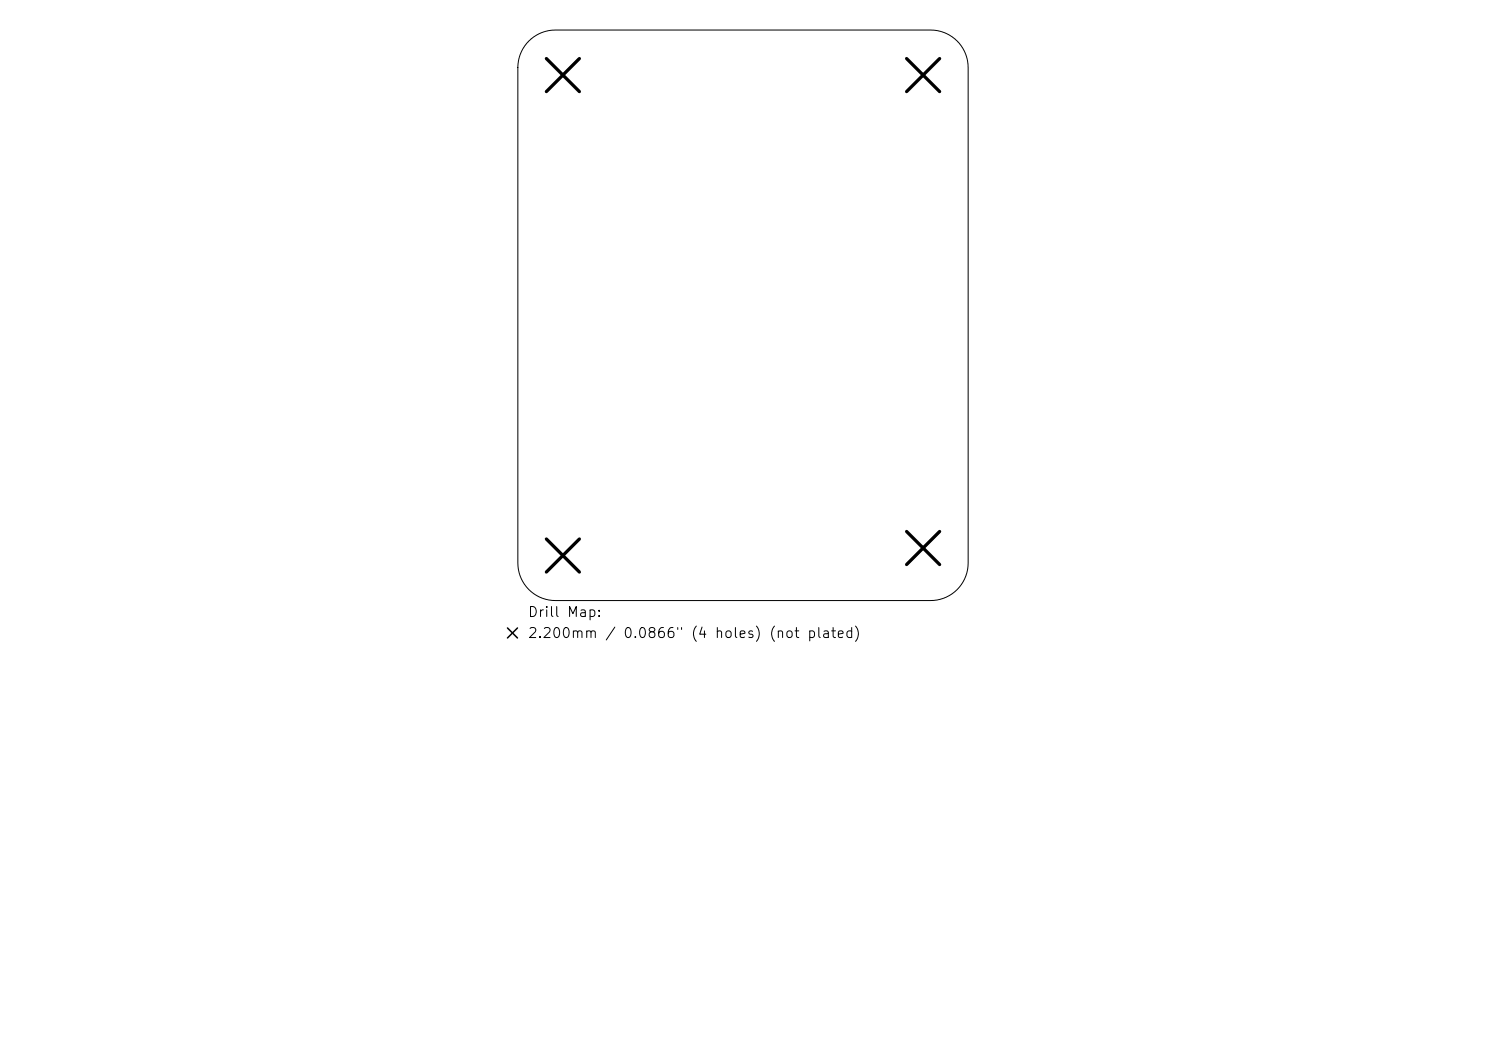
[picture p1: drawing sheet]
<svg xmlns="http://www.w3.org/2000/svg" width="297mm" height="210mm" viewBox="0 0 297 210" stroke-linecap="round" stroke-linejoin="round" font-family="sans-serif">
<defs><g id="words">
<g font-size="2">
<text x="105.4" y="123.8">Drill Map:</text>
<text x="105.4" y="128">2.200mm / 0.0866&quot; (4 holes) (not plated)</text>
</g>
</g></defs>
<path d="M105.7 8.2a7.5 7.5 0 0 1 5.3-2.2h75a7.5 7.5 0 0 1 7.5 7.5v99a7.5 7.5 0 0 1-7.5 7.5h-75a7.5 7.5 0 0 1-7.5-7.5v-99a7.5 7.5 0 0 1 2.2-5.3z" fill="none" stroke="#000" stroke-width=".2"/>
<path d="M109.2 11.7l6.6 6.6M115.8 11.7l-6.6 6.6M181.2 11.7l6.6 6.6M187.8 11.7l-6.6 6.6M109.2 107.7l6.6 6.6M115.8 107.7l-6.6 6.6M181.2 106.2l6.6 6.6M187.8 106.2l-6.6 6.6" fill="none" stroke="#000" stroke-width=".66"/>
<path d="M101.4 125.5l2 2M103.4 125.5l-2 2" fill="none" stroke="#000" stroke-width=".3"/>
<use href="#words"/>
</svg>
